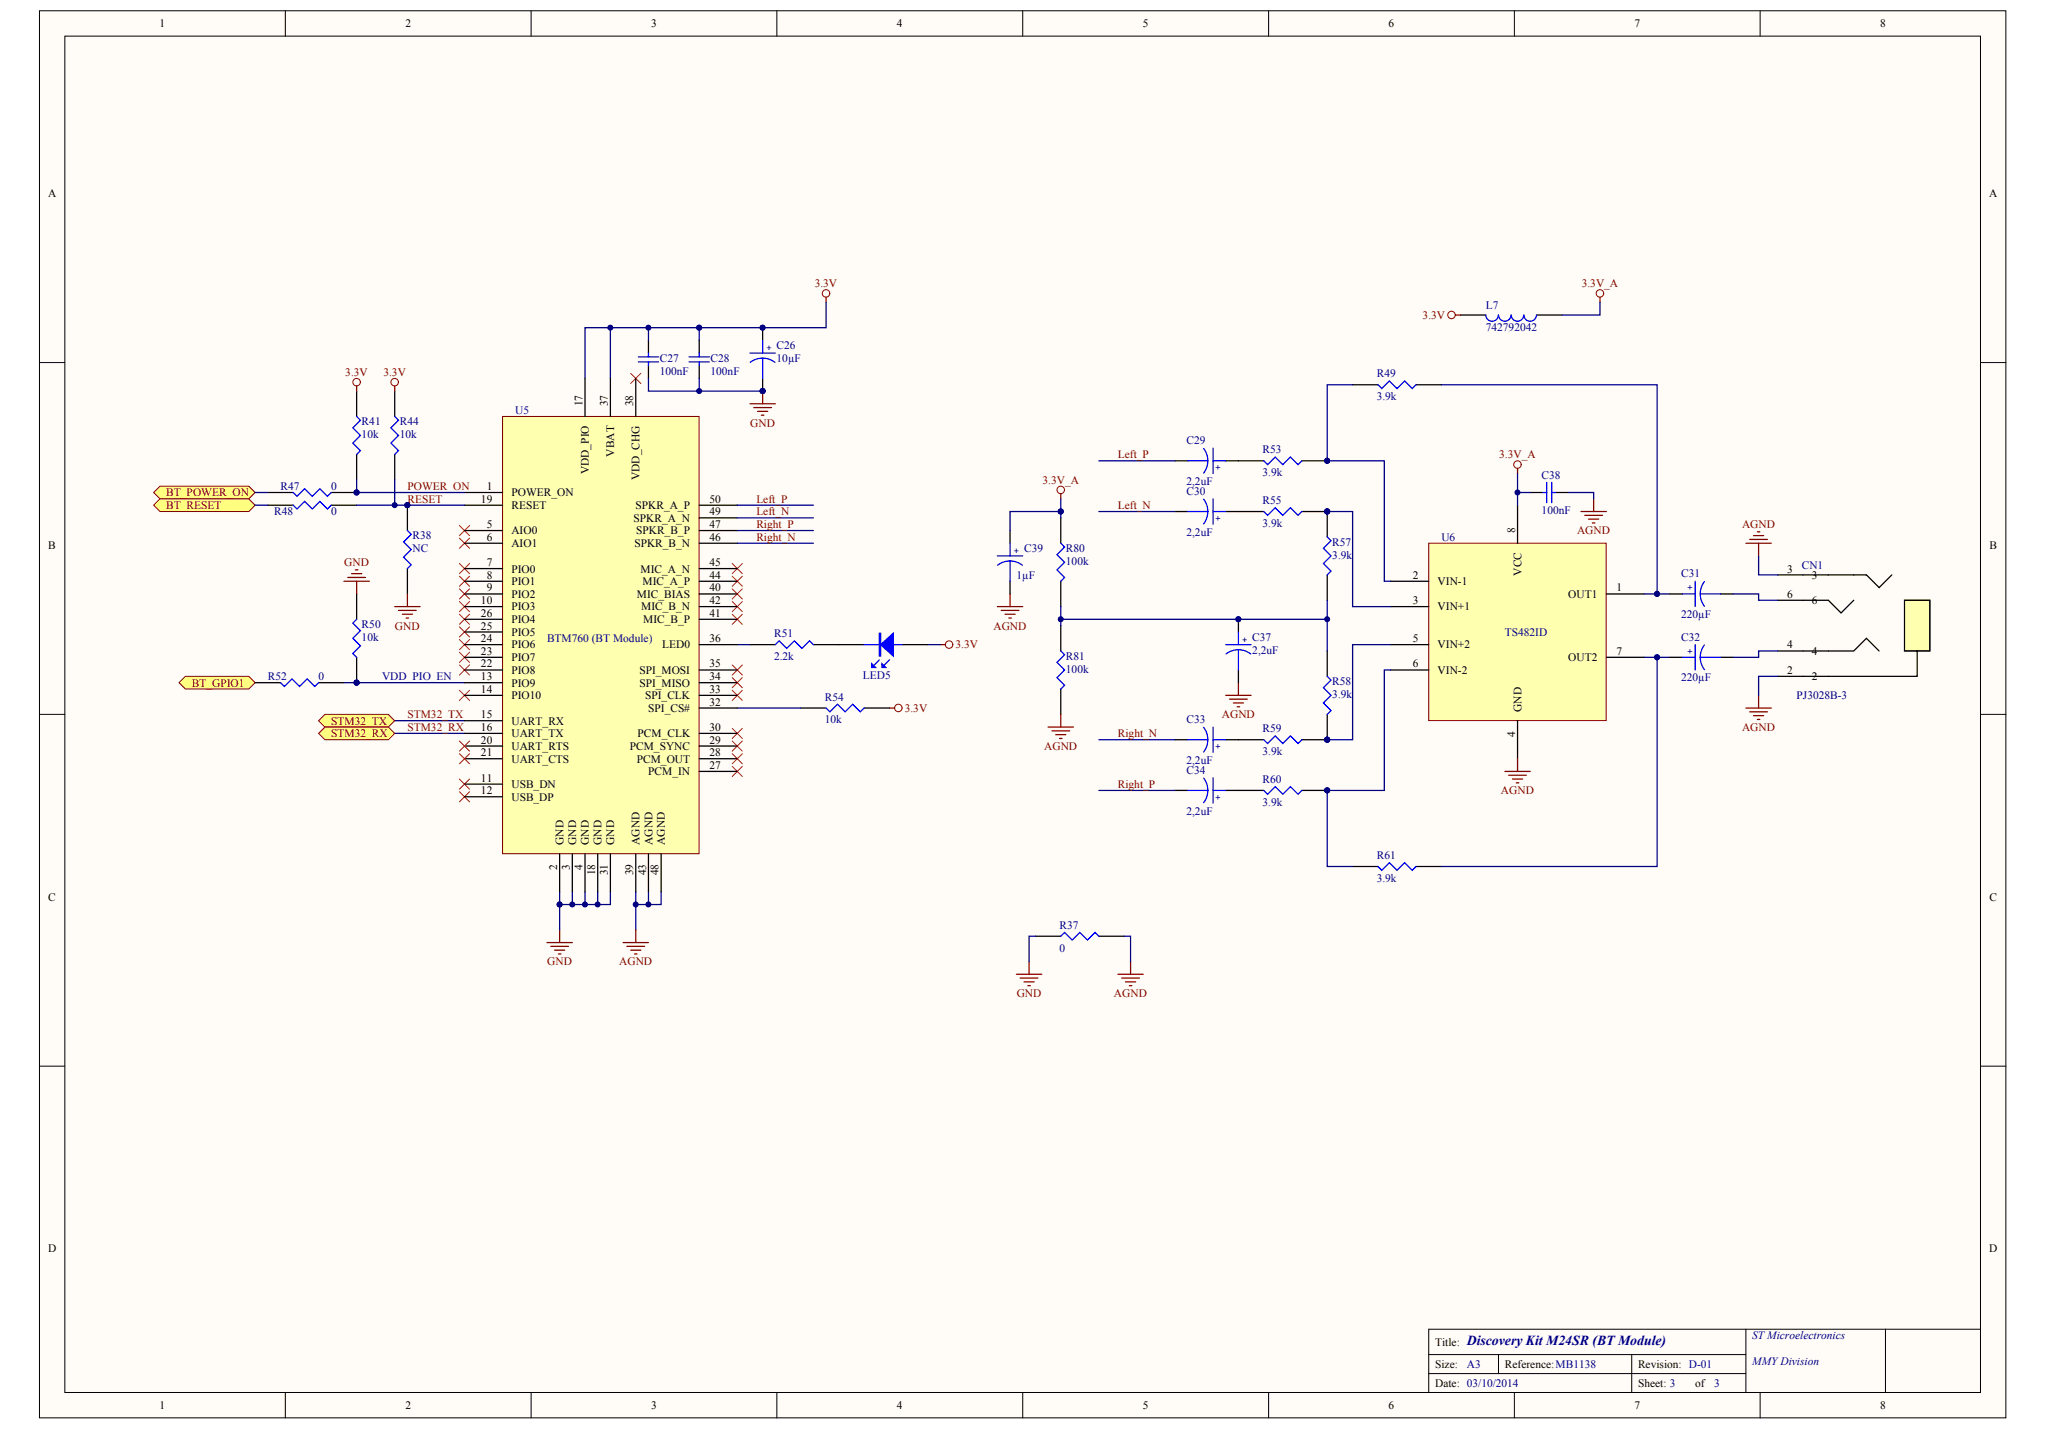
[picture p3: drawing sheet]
<svg xmlns="http://www.w3.org/2000/svg" width="289mm" height="202mm" viewBox="0 0 289 202" stroke-linecap="round" stroke-linejoin="round" font-family="sans-serif">
<defs><g id="words">
<text font-size="1.9" fill="#000080" x="206.9" y="189.8">Discovery Kit M24SR (BT Module)</text>
<g font-size="1.6">
<text x="22.5" y="3.9">1</text>
<text x="57.2" y="3.9">2</text>
<text x="91.9" y="3.9">3</text>
<text x="126.5" y="3.9">4</text>
<text x="161.2" y="3.9">5</text>
<text x="195.9" y="3.9">6</text>
<text x="230.6" y="3.9">7</text>
<text x="265.3" y="3.9">8</text>
<text x="6.8" y="27.8">A</text>
<text x="280.6" y="27.8">A</text>
<text x="82.2" y="57.3" transform="rotate(-90 82.2 57.3)">17</text>
<text x="85.8" y="57.3" transform="rotate(-90 85.8 57.3)">37</text>
<text x="89.3" y="57.3" transform="rotate(-90 89.3 57.3)">38</text>
<text x="86.7" y="64.4" transform="rotate(-90 86.7 64.4)">VBAT</text>
<text x="67.9" y="70.9">19</text>
<text x="68.7" y="69.1">1</text>
<text x="72.2" y="70">POWER_ON</text>
<text x="72.2" y="71.8">RESET</text>
<text x="83.1" y="66.9" transform="rotate(-90 83.1 66.9)">VDD_PIO</text>
<text x="89.7" y="71.8">SPKR_A_P</text>
<text x="90.2" y="67.7" transform="rotate(-90 90.2 67.7)">VDD_CHG</text>
<text x="100.1" y="70.9">50</text>
<text x="6.8" y="77.4">B</text>
<text x="68.7" y="74.5">5</text>
<text x="68.7" y="76.3">6</text>
<text x="72.2" y="75.4">AIO0</text>
<text x="72.2" y="77.2">AIO1</text>
<text x="89.4" y="73.6">SPKR_A_N</text>
<text x="89.5" y="77.2">SPKR_B_N</text>
<text x="89.7" y="75.4">SPKR_B_P</text>
<text x="100.1" y="76.3">46</text>
<text x="100.1" y="74.5">47</text>
<text x="100.1" y="72.7">49</text>
<text x="213.7" y="75.2" transform="rotate(-90 213.7 75.2)">8</text>
<text x="280.7" y="77.4">B</text>
<text x="68.7" y="79.8">7</text>
<text x="68.7" y="81.6">8</text>
<text x="68.7" y="83.4">9</text>
<text x="72.2" y="80.8">PIO0</text>
<text x="72.2" y="82.5">PIO1</text>
<text x="90.4" y="80.8">MIC_A_N</text>
<text x="90.7" y="82.5">MIC_A_P</text>
<text x="100.1" y="83.4">40</text>
<text x="100.1" y="81.6">44</text>
<text x="100.1" y="79.8">45</text>
<text x="199.3" y="81.6">2</text>
<text x="202.8" y="82.5">VIN-1</text>
<text x="214.6" y="81.2" transform="rotate(-90 214.6 81.2)">VCC</text>
<text x="228.1" y="83.4">1</text>
<text x="252.1" y="80.8">3</text>
<text x="255.6" y="81.6">3</text>
<text x="67.9" y="85.2">10</text>
<text x="67.9" y="88.8">25</text>
<text x="67.9" y="87">26</text>
<text x="72.2" y="84.3">PIO2</text>
<text x="72.2" y="86.1">PIO3</text>
<text x="72.2" y="89.7">PIO5</text>
<text x="72.2" y="87.9">PIO4</text>
<text x="89.9" y="84.3">MIC_BIAS</text>
<text x="90.5" y="86.1">MIC_B_N</text>
<text x="90.7" y="87.9">MIC_B_P</text>
<text x="100.1" y="87">41</text>
<text x="100.1" y="85.2">42</text>
<text x="199.3" y="85.2">3</text>
<text x="202.8" y="86.1">VIN+1</text>
<text x="221.2" y="84.3">OUT1</text>
<text x="252.1" y="84.3">6</text>
<text x="255.6" y="85.2">6</text>
<text x="67.9" y="96">13</text>
<text x="67.9" y="94.2">22</text>
<text x="67.9" y="92.4">23</text>
<text x="67.9" y="90.6">24</text>
<text x="72.2" y="95">PIO8</text>
<text x="72.2" y="93.3">PIO7</text>
<text x="72.2" y="91.5">PIO6</text>
<text x="90.2" y="95">SPI_MOSI</text>
<text x="93.4" y="91.5">LED0</text>
<text x="100.1" y="96">34</text>
<text x="100.1" y="94.2">35</text>
<text x="100.1" y="90.6">36</text>
<text x="199.3" y="90.6">5</text>
<text x="199.3" y="94.2">6</text>
<text x="202.8" y="91.5">VIN+2</text>
<text x="202.8" y="95">VIN-2</text>
<text x="221.2" y="93.3">OUT2</text>
<text x="228.1" y="92.4">7</text>
<text x="252.1" y="91.5">4</text>
<text x="252.1" y="95">2</text>
<text x="255.6" y="92.4">4</text>
<text x="255.6" y="96">2</text>
<text x="67.9" y="97.7">14</text>
<text x="67.9" y="101.3">15</text>
<text x="72.2" y="96.8">PIO9</text>
<text x="72.2" y="98.6">PIO10</text>
<text x="90.2" y="96.8">SPI_MISO</text>
<text x="91" y="98.6">SPI_CLK</text>
<text x="91.5" y="100.4">SPI_CS#</text>
<text x="100.1" y="99.5">32</text>
<text x="100.1" y="97.7">33</text>
<text x="214.6" y="100.4" transform="rotate(-90 214.6 100.4)">GND</text>
<text x="67.9" y="103.1">16</text>
<text x="67.9" y="104.9">20</text>
<text x="67.9" y="106.7">21</text>
<text x="72.2" y="102.2">UART_RX</text>
<text x="72.2" y="104">UART_TX</text>
<text x="72.2" y="105.8">UART_RTS</text>
<text x="72.2" y="107.6">UART_CTS</text>
<text x="88.9" y="105.8">PCM_SYNC</text>
<text x="89.9" y="107.6">PCM_OUT</text>
<text x="89.9" y="104">PCM_CLK</text>
<text x="100.1" y="106.7">28</text>
<text x="100.1" y="104.9">29</text>
<text x="100.1" y="103.1">30</text>
<text x="213.7" y="103.9" transform="rotate(-90 213.7 103.9)">4</text>
<text x="67.9" y="110.3">11</text>
<text x="67.9" y="112">12</text>
<text x="72.2" y="111.2">USB_DN</text>
<text x="72.2" y="112.9">USB_DP</text>
<text x="91.5" y="109.4">PCM_IN</text>
<text x="100.1" y="108.5">27</text>
<text x="79.5" y="119.2" transform="rotate(-90 79.5 119.2)">GND</text>
<text x="81.3" y="119.2" transform="rotate(-90 81.3 119.2)">GND</text>
<text x="83.1" y="119.2" transform="rotate(-90 83.1 119.2)">GND</text>
<text x="84.9" y="119.2" transform="rotate(-90 84.9 119.2)">GND</text>
<text x="86.7" y="119.2" transform="rotate(-90 86.7 119.2)">GND</text>
<text x="90.2" y="119.2" transform="rotate(-90 90.2 119.2)">AGND</text>
<text x="92" y="119.2" transform="rotate(-90 92 119.2)">AGND</text>
<text x="93.8" y="119.2" transform="rotate(-90 93.8 119.2)">AGND</text>
<text x="78.6" y="122.7" transform="rotate(-90 78.6 122.7)">2</text>
<text x="80.4" y="122.7" transform="rotate(-90 80.4 122.7)">3</text>
<text x="82.2" y="122.7" transform="rotate(-90 82.2 122.7)">4</text>
<text x="84" y="123.5" transform="rotate(-90 84 123.5)">18</text>
<text x="85.8" y="123.5" transform="rotate(-90 85.8 123.5)">31</text>
<text x="89.3" y="123.5" transform="rotate(-90 89.3 123.5)">39</text>
<text x="91.1" y="123.5" transform="rotate(-90 91.1 123.5)">43</text>
<text x="92.9" y="123.5" transform="rotate(-90 92.9 123.5)">48</text>
<text x="6.8" y="127">C</text>
<text x="280.7" y="127">C</text>
<text x="6.8" y="176.7">D</text>
<text x="280.6" y="176.7">D</text>
<text x="202.5" y="189.8">Title:</text>
<text x="202.5" y="192.9">Size:</text>
<text x="202.5" y="195.6">Date: 03/10/2014</text>
<text x="212.3" y="192.9">Reference:MB1138</text>
<text x="231.1" y="195.6">Sheet: 3</text>
<text x="231.1" y="192.9">Revision: D-01</text>
<text x="239.2" y="195.6">of</text>
<text x="22.5" y="198.8">1</text>
<text x="57.2" y="198.8">2</text>
<text x="91.9" y="198.8">3</text>
<text x="126.5" y="198.8">4</text>
<text x="161.2" y="198.8">5</text>
<text x="195.9" y="198.8">6</text>
<text x="230.6" y="198.8">7</text>
<text x="265.3" y="198.8">8</text>
</g>
<g font-size="1.6" fill="#800000">
<text x="114.9" y="40.5">3.3V</text>
<text x="223.1" y="40.5">3.3V_A</text>
<text x="200.7" y="45">3.3V</text>
<text x="48.7" y="53">3.3V</text>
<text x="54.1" y="53">3.3V</text>
<text x="105.8" y="60.2">GND</text>
<text x="157.7" y="64.6">Left_P</text>
<text x="211.5" y="64.6">3.3V_A</text>
<text x="23.5" y="70">BT_POWER_ON</text>
<text x="23.5" y="71.8">BT_RESET</text>
<text x="57.5" y="69.1">POWER_ON</text>
<text x="57.5" y="70.9">RESET</text>
<text x="106.7" y="70.9">Left_P</text>
<text x="147.1" y="68.2">3.3V_A</text>
<text x="157.7" y="71.8">Left_N</text>
<text x="106.7" y="72.7">Left_N</text>
<text x="106.7" y="74.5">Right_P</text>
<text x="106.7" y="76.3">Right_N</text>
<text x="222.5" y="75.4">AGND</text>
<text x="245.8" y="74.5">AGND</text>
<text x="48.6" y="79.8">GND</text>
<text x="55.7" y="88.8">GND</text>
<text x="140.2" y="88.8">AGND</text>
<text x="134.8" y="91.5">3.3V</text>
<text x="27.1" y="96.8">BT_GPIO1</text>
<text x="57.5" y="101.3">STM32_TX</text>
<text x="127.6" y="100.4">3.3V</text>
<text x="172.4" y="101.3">AGND</text>
<text x="46.7" y="102.2">STM32_TX</text>
<text x="46.7" y="104">STM32_RX</text>
<text x="57.5" y="103.1">STM32_RX</text>
<text x="147.3" y="105.8">AGND</text>
<text x="157.7" y="104">Right_N</text>
<text x="245.8" y="103.1">AGND</text>
<text x="157.7" y="111.2">Right_P</text>
<text x="211.8" y="112">AGND</text>
<text x="77.2" y="136.2">GND</text>
<text x="87.4" y="136.2">AGND</text>
<text x="143.4" y="140.7">GND</text>
<text x="157.2" y="140.7">AGND</text>
</g>
<g font-size="1.6" fill="#000080">
<text x="209.6" y="46.8">742792042</text>
<text x="209.6" y="43.5">L7</text>
<text x="93.1" y="52.9">100nF</text>
<text x="93.1" y="51.1">C27</text>
<text x="100.2" y="52.9">100nF</text>
<text x="100.2" y="51.1">C28</text>
<text x="109.6" y="51.1">10µF</text>
<text x="109.6" y="49.3">C26</text>
<text x="194.2" y="53.2">R49</text>
<text x="72.7" y="58.4">U5</text>
<text x="194.2" y="56.4">3.9k</text>
<text x="51" y="61.8">10k</text>
<text x="51" y="60">R41</text>
<text x="56.4" y="61.8">10k</text>
<text x="56.4" y="60">R44</text>
<text x="167.4" y="62.7">C29</text>
<text x="178.1" y="64">R53</text>
<text x="39.6" y="69.1">R47</text>
<text x="46.7" y="69.1">0</text>
<text x="167.4" y="68.4">2,2uF</text>
<text x="167.4" y="69.8">C30</text>
<text x="178.1" y="67.2">3.9k</text>
<text x="178.1" y="71.1">R55</text>
<text x="217.5" y="67.5">C38</text>
<text x="38.7" y="72.7">R48</text>
<text x="46.7" y="72.7">0</text>
<text x="58.2" y="77.9">NC</text>
<text x="58.2" y="76.1">R38</text>
<text x="144.5" y="77.9">C39</text>
<text x="150.4" y="77.9">R80</text>
<text x="167.4" y="75.6">2,2uF</text>
<text x="178.1" y="74.3">3.9k</text>
<text x="188" y="77">R57</text>
<text x="203.3" y="76.3">U6</text>
<text x="217.5" y="72.5">100nF</text>
<text x="143.4" y="81.6">1µF</text>
<text x="150.4" y="79.7">100k</text>
<text x="188" y="78.8">3.9k</text>
<text x="237.2" y="81.5">C31</text>
<text x="254.2" y="80.2">CN1</text>
<text x="51" y="88.6">R50</text>
<text x="109.2" y="89.9">R51</text>
<text x="212.3" y="89.7">TS482ID</text>
<text x="237.2" y="87.2">220µF</text>
<text x="37.8" y="96">R52</text>
<text x="44.9" y="96">0</text>
<text x="51" y="90.4">10k</text>
<text x="53.9" y="96">VDD_PIO_EN</text>
<text x="77.2" y="90.6">BTM760 (BT Module)</text>
<text x="109.2" y="93.1">2.2k</text>
<text x="121.7" y="95.8">LED5</text>
<text x="150.4" y="94.9">100k</text>
<text x="150.4" y="93.1">R81</text>
<text x="176.7" y="92.2">2,2uF</text>
<text x="176.7" y="90.4">C37</text>
<text x="237.2" y="90.4">C32</text>
<text x="116.4" y="98.8">R54</text>
<text x="188" y="98.5">3.9k</text>
<text x="188" y="96.7">R58</text>
<text x="237.2" y="96.1">220µF</text>
<text x="253.5" y="98.6">PJ3028B-3</text>
<text x="116.4" y="102">10k</text>
<text x="167.4" y="107.7">2,2uF</text>
<text x="167.4" y="102">C33</text>
<text x="178.1" y="106.5">3.9k</text>
<text x="178.1" y="103.3">R59</text>
<text x="167.4" y="109.2">C34</text>
<text x="178.1" y="113.7">3.9k</text>
<text x="178.1" y="110.4">R60</text>
<text x="167.4" y="114.9">2,2uF</text>
<text x="194.2" y="124.4">3.9k</text>
<text x="194.2" y="121.2">R61</text>
<text x="149.5" y="131">R37</text>
<text x="149.5" y="134.2">0</text>
<text x="247.2" y="189">ST Microelectronics</text>
<text x="206.9" y="192.9">A3</text>
<text x="241.8" y="195.6">3</text>
<text x="247.2" y="192.5">MMY Division</text>
</g>
<g font-size="1.3" fill="#000080">
<text x="108.1" y="49.5">+</text>
<text x="172.3" y="66.3" transform="rotate(-90 172.3 66.3)">+</text>
<text x="172.3" y="73.4" transform="rotate(-90 172.3 73.4)">+</text>
<text x="143" y="78.2">+</text>
<text x="238.9" y="83.2" transform="rotate(-90 238.9 83.2)">+</text>
<text x="175.3" y="90.7">+</text>
<text x="238.9" y="92.2" transform="rotate(-90 238.9 92.2)">+</text>
<text x="172.3" y="105.6" transform="rotate(-90 172.3 105.6)">+</text>
<text x="172.3" y="112.8" transform="rotate(-90 172.3 112.8)">+</text>
</g>
</g></defs>
<g fill="#fffcf8" stroke="#000" stroke-width=".14">
<path d="M5.6 1.5h277.4v198.5h-277.4z"/>
<path d="M9.1 5.1h270.3v191.3h-270.3z"/>
</g>
<g fill="none" stroke="#000" stroke-width=".14">
<path d="M40.3 1.5v3.6M74.9 1.5v3.6M109.6 1.5v3.6M144.3 1.5v3.6M179 1.5v3.6M213.6 1.5v3.6M248.3 1.5v3.6M5.6 51.1h3.5M279.4 51.1h3.6M5.6 100.8h3.5M279.4 100.8h3.6M5.6 150.4h3.5"/>
<path d="M279.4 150.4h3.6M40.3 196.4v3.6M74.9 196.4v3.6M109.6 196.4v3.6M144.3 196.4v3.6M179 196.4v3.6M201.6 191.1h44.7M201.6 193.8h44.7M211.4 191.1v2.7M213.6 196.4v3.6M230.2 191.1v5.3M246.3 187.5v8.9"/>
<path d="M248.3 196.4v3.6M266 187.5h-64.4v8.9M279.4 187.5h-13.4v8.9"/>
</g>
<path d="M91.5 46.2v1.8M55.7 101.7h9.8M55.7 103.5h9.8M80.7 125.8v1.8M82.5 125.8v1.8M84.3 125.8v1.8M86.1 125.8v1.8h-7.1v3.6M89.7 125.8v5.4M91.5 125.8v1.8M93.3 125.8v1.8h-3.6" fill="none" stroke="#000080" stroke-width=".18"/>
<g fill="#000080" stroke="#000080" stroke-width=".14">
<circle cx="80.7" cy="127.6" r=".35"/>
<circle cx="82.5" cy="127.6" r=".35"/>
<circle cx="84.3" cy="127.6" r=".35"/>
<circle cx="91.5" cy="127.6" r=".35"/>
<circle cx="89.7" cy="127.6" r=".35"/>
<circle cx="107.6" cy="46.2" r=".35"/>
<circle cx="107.6" cy="55.2" r=".35"/>
<circle cx="78.9" cy="127.6" r=".35"/>
<circle cx="91.5" cy="46.2" r=".35"/>
</g>
<g fill="none" stroke="#f00" stroke-width=".14">
<path d="M89 52.7l1.4 1.4M90.4 52.7l-1.4 1.4M64.8 74.1l1.4 1.5M64.8 75.9l1.4 1.4M64.8 79.5l1.4 1.4M66.2 74.1l-1.4 1.5M66.2 75.9l-1.4 1.4M66.2 79.5l-1.4 1.4M103.3 79.5l1.4 1.4M104.7 79.5l-1.4 1.4M64.8 81.3l1.4 1.4M64.8 83.1l1.4 1.4"/>
<path d="M64.8 84.9l1.4 1.4M66.2 81.3l-1.4 1.4M66.2 83.1l-1.4 1.4M66.2 84.9l-1.4 1.4M103.3 93.8l1.4 1.4M103.3 95.6l1.4 1.4M103.3 97.4l1.4 1.4M103.3 81.3l1.4 1.4M103.3 83.1l1.4 1.4M103.3 84.9l1.4 1.4M103.3 86.6l1.4 1.5M104.7 93.8l-1.4 1.4"/>
<path d="M104.7 95.6l-1.4 1.4M104.7 97.4l-1.4 1.4M104.7 81.3l-1.4 1.4M104.7 83.1l-1.4 1.4M104.7 84.9l-1.4 1.4M104.7 86.6l-1.4 1.5M64.8 109.9l1.4 1.4M64.8 111.7l1.4 1.4M66.2 109.9l-1.4 1.4M66.2 111.7l-1.4 1.4M103.3 102.7l1.4 1.5M103.3 104.5l1.4 1.5"/>
<path d="M103.3 106.3l1.4 1.4M103.3 108.1l1.4 1.4M104.7 102.7l-1.4 1.5M104.7 104.5l-1.4 1.5M104.7 106.3l-1.4 1.4M104.7 108.1l-1.4 1.4"/>
</g>
<path d="M50.3 55.2v3.5M91.5 48v1.8M91.5 51.6v1.8M107.6 46.2v1.8M107.6 53.4v1.8M50.3 64.1v3.6M105.8 90.9h3.6M114.8 90.9h3.5" fill="none" stroke="#000" stroke-width=".18"/>
<path d="M50.3 58.7l.6 .6-1.1 1.1 1.1 1-1.1 1.1 1.1 1.1-.6 .5M90.1 50.3h2.8M90.1 51.1h2.8M91.5 49.8v.5M91.5 51.1v.5M105.8 49.8h3.6M107.6 50.5l1.1 .2 .6 .4M107.6 50.5l-.8 .1-1 .5M107.6 48v1.8M107.6 50.5v2.9M109.4 90.9l.5-.5 1.1 1.1 1.1-1.1 1 1.1 1.1-1.1 .6 .5" fill="none" stroke="#00f" stroke-width=".18"/>
<g fill="none" stroke="#800000" stroke-width=".14">
<circle cx="50.3" cy="53.9" r=".53"/>
<circle cx="116.5" cy="41.4" r=".53"/>
<circle cx="133.9" cy="90.9" r=".53"/>
</g>
<g fill="none" stroke="#800000" stroke-width=".18">
<path d="M50.3 54.5v.7M105.8 57h3.6M106.3 57.5h2.5M106.9 58h1.4M107.4 58.6h.4M107.6 55.2v1.8M116.5 41.9v.8M132.6 90.9h.8M77.2 133h3.5M77.7 133.5h2.5M78.2 134h1.5M78.8 134.6h.3"/>
<path d="M79 131.2v1.8M87.9 133h3.6M88.4 133.5h2.5M89 134h1.4M89.5 134.6h.4M89.7 131.2v1.8"/>
</g>
<g fill="#ffff80" stroke="#800000" stroke-width=".14">
<path d="M21.7 69.5l.9-.9h12.5l.9 .9-.9 .9h-12.5z" fill-rule="evenodd"/>
<path d="M44.9 101.7l.9-.9h9l.9 .9-.9 .9h-9z" fill-rule="evenodd"/>
<path d="M44.9 103.5l.9-.9h9l.9 .9-.9 .8h-9z" fill-rule="evenodd"/>
</g>
<path d="M55.7 55.2v3.5M37.8 71.3h3.6M37.8 69.5h3.6M46.7 71.3h3.6M46.7 69.5h3.6M55.7 64.1v3.6M113 99.9h3.5M121.9 99.9h3.6" fill="none" stroke="#000" stroke-width=".18"/>
<path d="M55.7 58.7l.5 .6-1.1 1.1 1.1 1-1.1 1.1 1.1 1.1-.5 .5M41.4 71.3l.5 .5 1.1-1.1 1.1 1.1 1-1.1 1.1 1.1 .5-.5M41.4 69.5l.5 .5 1.1-1.1 1.1 1.1 1-1.1 1.1 1.1 .5-.5M116.5 99.9l.6 .5 1.1-1.1 1 1.1 1.1-1.1 1.1 1.1 .5-.5" fill="none" stroke="#00f" stroke-width=".18"/>
<g fill="#000080" stroke="#000080" stroke-width=".14">
<circle cx="50.3" cy="69.5" r=".35"/>
<circle cx="98.6" cy="46.2" r=".35"/>
<circle cx="86.1" cy="46.2" r=".35"/>
</g>
<path d="M86.1 46.2v7.2M98.6 48v-1.8h-16.1v7.2M36 69.5h1.8M104 99.9h9M104 90.9h1.8M130.9 90.9h1.7" fill="none" stroke="#000080" stroke-width=".18"/>
<path d="M64.8 86.6l1.4 1.5M64.8 88.4l1.4 1.5M64.8 90.2l1.4 1.5M64.8 92l1.4 1.4M64.8 93.8l1.4 1.4M66.2 86.6l-1.4 1.5M66.2 88.4l-1.4 1.5M66.2 90.2l-1.4 1.5M66.2 92l-1.4 1.4M66.2 93.8l-1.4 1.4" fill="none" stroke="#f00" stroke-width=".14"/>
<circle cx="126.7" cy="99.9" r=".53" fill="none" stroke="#800000" stroke-width=".14"/>
<path d="M125.5 99.9h.7" fill="none" stroke="#800000" stroke-width=".18"/>
<path d="M25.3 96.3l.9-.9h8.9l.9 .9-.9 .9h-8.9z" fill-rule="evenodd" fill="#ffff80" stroke="#800000" stroke-width=".14"/>
<path d="M64.8 97.4l1.4 1.4M66.2 97.4l-1.4 1.4" fill="none" stroke="#f00" stroke-width=".14"/>
<path d="M98.6 48v1.8M98.6 51.6v1.8M36 96.3h3.6M44.9 96.3h3.6M50.3 83.8v3.6M50.3 92.7v3.6" fill="none" stroke="#000" stroke-width=".18"/>
<g fill="#000080" stroke="#000080" stroke-width=".14">
<circle cx="50.3" cy="96.3" r=".35"/>
<circle cx="98.6" cy="46.2" r=".35"/>
<circle cx="98.6" cy="55.2" r=".35"/>
<circle cx="107.6" cy="55.2" r=".35"/>
<circle cx="78.9" cy="127.6" r=".35"/>
</g>
<path d="M97.2 50.3h2.9M97.2 51.1h2.9M98.6 49.8v.5M98.6 51.1v.5M39.6 96.3l.5 .5 1.1-1 1.1 1 1-1 1.1 1 .5-.5M50.3 87.4l-.5 .5 1.1 1.1-1.1 1 1.1 1.1-1.1 1.1 .5 .5" fill="none" stroke="#00f" stroke-width=".18"/>
<path d="M48.5 82h3.6M49.1 81.5h2.5M49.6 80.9h1.4M50.1 80.4h.4M50.3 82v1.8" fill="none" stroke="#800000" stroke-width=".18"/>
<path d="M91.5 53.4v1.8h16.1M98.6 53.4v1.8M116.5 42.7v3.5h-17.9M50.3 96.3h15.2M79 125.8v1.8" fill="none" stroke="#000080" stroke-width=".18"/>
<path d="M70.9 58.7h27.7v61.7h-27.7z" fill="#ffffb0" stroke="#800000" stroke-width=".14"/>
<g fill="none" stroke="#000" stroke-width=".18">
<path d="M82.5 53.4v5.3M86.1 53.4v5.3M89.7 53.4v5.3M65.5 69.5h5.4M65.5 74.8h5.4M65.5 76.6h5.4M65.5 71.3h5.4M98.6 74.8h5.4M98.6 76.6h5.4M98.6 71.3h5.4M98.6 73.1h5.4M65.5 80.2h5.4"/>
<path d="M65.5 82h5.4M65.5 83.8h5.4M65.5 85.6h5.4M65.5 96.3h5.4M65.5 98.1h5.4M65.5 94.5h5.4M65.5 92.7h5.4M65.5 90.9h5.4M65.5 89.1h5.4M65.5 87.4h5.4M98.6 80.2h5.4M98.6 82h5.4"/>
<path d="M98.6 83.8h5.4M98.6 85.6h5.4M98.6 96.3h5.4M98.6 98.1h5.4M98.6 94.5h5.4M98.6 90.9h5.4M98.6 87.4h5.4M98.6 99.9h5.4M65.5 110.6h5.4M65.5 112.4h5.4M65.5 101.7h5.4M65.5 103.5h5.4"/>
<path d="M65.5 105.2h5.4M65.5 107h5.4M98.6 103.5h5.4M98.6 105.2h5.4M98.6 107h5.4M98.6 108.8h5.4M79 120.4v5.4M80.7 120.4v5.4M82.5 120.4v5.4M84.3 120.4v5.4M86.1 120.4v5.4M89.7 120.4v5.4"/>
<path d="M91.5 120.4v5.4M93.3 120.4v5.4"/>
</g>
<path d="M268.7 84.7h3.5v7.1h-3.5z" fill="#ffffb0" stroke="#800000" stroke-width=".14"/>
<g fill="none" stroke="#000" stroke-width=".18">
<path d="M190.8 54.3h3.6M199.8 54.3h3.5M165.8 65h1.8M165.8 72.2h1.8M172.9 65h5.4M172.9 72.2h5.4M183.7 65h3.5M183.7 72.2h3.5v3.5M187.2 81.1v3.6M187.2 91.8v3.6M235.6 83.8h1.8M235.6 92.7h1.8"/>
<path d="M242.7 83.8h1.8M242.7 92.7h1.8M250.8 81.1h12.5l1.8 1.8 1.8-1.8M250.8 84.7h7.1l1.8 1.8 1.8-1.8M250.8 91.8h10.7l1.8-1.8 1.8 1.8M270.5 91.8h1.8v-7.1h-3.6v7.1h1.8v3.6h-19.7M165.8 111.5h1.8M165.8 104.3h1.8M172.9 111.5h5.4M172.9 104.3h5.4M183.7 111.5h3.5M187.2 100.8v3.5h-3.5"/>
<path d="M190.8 122.2h3.6M199.8 122.2h3.5"/>
</g>
<path d="M203.3 54.3h30.5v29.5h1.8M104 76.6h10.8M104 74.8h10.8M104 73.1h10.8M104 71.3h10.8M155 72.2h10.8M155 65h10.8M187.2 84.7v7.1M235.6 92.7h-1.8v29.5h-30.5M155 104.3h10.8M155 111.5h10.8" fill="none" stroke="#000080" stroke-width=".18"/>
<g fill="none" stroke="#00f" stroke-width=".18">
<path d="M194.4 54.3l.5 .5 1.1-1.1 1.1 1.1 1.1-1.1 1 1.1 .6-.5M167.6 65h2.8M167.6 72.2h2.8M169.8 63.3a2.85 2.85 0 0 1 0 3.4M169.8 70.4a2.85 2.85 0 0 1 0 3.5M171.1 65h1.8M171.1 63.2v3.6M171.1 70.4v3.5M171.1 72.2h1.8M178.3 65l.5 .5 1.1-1 1.1 1 1-1 1.1 1 .6-.5M178.3 72.2l.5 .5 1.1-1.1 1.1 1.1 1-1.1 1.1 1.1 .6-.5M187.2 75.7l.6 .6-1.1 1 1.1 1.1-1.1 1.1 1.1 1.1-.6 .5"/>
<path d="M187.2 95.4l.6 .5-1.1 1.1 1.1 1.1-1.1 1.1 1.1 1-.6 .6M237.4 83.8h1.7M237.4 92.7h1.7M239.1 82v3.6M239.1 90.9v3.6M239.9 83.8l.2 1.1 .4 .6M239.9 92.7l.2 1.1 .4 .7M239.9 83.8h2.8M239.9 92.7h2.8M240.5 82l-.4 .7-.2 1.1M240.5 91l-.4 .6-.2 1.1M167.6 111.5h2.8"/>
<path d="M167.6 104.3h2.8M169.8 109.8a2.85 2.85 0 0 1 0 3.4M169.8 102.6a2.85 2.85 0 0 1 0 3.5M171.1 102.6v3.5M171.1 109.7v3.6M171.1 111.5h1.8M171.1 104.3h1.8M178.3 111.5l.5 .5 1.1-1 1.1 1 1-1 1.1 1 .6-.5M178.3 104.3l.5 .6 1.1-1.1 1.1 1.1 1-1.1 1.1 1.1 .6-.6M194.4 122.2l.5 .6 1.1-1.1 1.1 1.1 1.1-1.1 1 1.1 .6-.6"/>
</g>
<g fill="#000080" stroke="#000080" stroke-width=".14">
<circle cx="187.2" cy="65" r=".35"/>
<circle cx="187.2" cy="72.1" r=".35"/>
<circle cx="233.8" cy="83.8" r=".35"/>
<circle cx="187.2" cy="111.5" r=".35"/>
<circle cx="187.2" cy="104.3" r=".35"/>
<circle cx="233.8" cy="92.7" r=".35"/>
</g>
<path d="M201.6 76.6h25v25h-25z" fill="#ffffb0" stroke="#800000" stroke-width=".14"/>
<g fill="none" stroke="#000" stroke-width=".18">
<path d="M149.7 73.1v3.5M214.1 71.3v5.3M215.9 69.5h1.8M219.5 69.5h1.7M118.3 90.9h3.6M127.3 90.9h3.6M149.7 82v3.6M149.7 88.3v3.5M149.7 97.2v3.6M196.2 82h5.4M196.2 85.6h5.4M196.2 90.9h5.4"/>
<path d="M196.2 94.5h5.4M226.6 83.8h5.4M226.6 92.7h5.4M214.1 101.7v5.3"/>
</g>
<path d="M190.8 54.3h-3.6v10.7h8.1v17h.9M187.2 72.2h3.6v13.4h5.4M149.7 85.6v2.7M149.7 87.4h37.5M196.2 90.9h-5.4v13.4h-3.6M196.2 94.5h-.9v17h-8.1v10.7h3.6M232 92.7h1.8M232 83.8h1.8" fill="none" stroke="#000080" stroke-width=".18"/>
<g fill="#000080" stroke="#000080" stroke-width=".14">
<circle cx="233.8" cy="92.7" r=".35"/>
<circle cx="233.8" cy="83.8" r=".35"/>
<circle cx="187.2" cy="72.1" r=".35"/>
<circle cx="187.2" cy="65" r=".35"/>
<circle cx="187.2" cy="104.3" r=".35"/>
<circle cx="187.2" cy="111.5" r=".35"/>
<circle cx="149.6" cy="87.3" r=".35"/>
<circle cx="187.2" cy="87.3" r=".35"/>
</g>
<g fill="none" stroke="#800000" stroke-width=".14">
<circle cx="149.6" cy="69.1" r=".53"/>
<circle cx="214.1" cy="65.5" r=".53"/>
</g>
<g fill="none" stroke="#800000" stroke-width=".18">
<path d="M149.7 69.7v.7M214.1 66.1v.7M172.9 98.1h3.6M173.5 98.6h2.5M174 99.2h1.4M174.5 99.7h.4M174.7 96.3v1.8M147.9 102.6h3.5M148.4 103.1h2.5M148.9 103.6h1.5M149.5 104.2h.3M149.7 100.8v1.8"/>
<path d="M212.3 108.8h3.6M212.8 109.4h2.5M213.4 109.9h1.4M213.9 110.4h.4M214.1 107v1.8"/>
</g>
<path d="M149.7 76.6l.5 .6-1.1 1 1.1 1.1-1.1 1.1 1.1 1.1-.5 .5M217.7 69.5h.5M218.2 68v2.9M218.9 68v2.9M218.9 69.5h.6M121.9 90.9h5.4M124.1 93.1l-.8 .7M125.5 93.1l-.7 .7M149.7 91.8l.5 .6-1.1 1 1.1 1.1-1.1 1.1 1.1 1.1-.5 .5" fill="none" stroke="#00f" stroke-width=".18"/>
<g fill="#00f" stroke="#00f" stroke-width=".18">
<path d="M124.2 90.9l1.8-1.6v3.2z"/>
<path d="M123 93.6l.5 .6h-.5z"/>
<path d="M124.4 93.6l.6 .6h-.6z"/>
<path d="M124.1 89.3h.1v3.2h-.1z" fill-rule="evenodd"/>
</g>
<path d="M21.7 71.3l.9-.9h12.5l.9 .9-.9 .9h-12.5z" fill-rule="evenodd" fill="#ffff80" stroke="#800000" stroke-width=".14"/>
<g fill="none" stroke="#000080" stroke-width=".18">
<path d="M225.7 42.7v1.7h-5.3M36 71.3h1.8M50.3 67.7v1.8h15.2M50.3 71.3h15.2M55.7 67.7v3.6M149.7 72.2h-7.2v2.6M149.7 70.4v2.7M214.1 66.8v4.5M214.1 69.5h1.8M221.2 69.5h3.6v.9M248.1 78.4v2.7h2.7M48.5 96.3h1.8"/>
<path d="M244.5 83.8h3.6v.9h2.7M250.8 95.4h-2.7v2.7M250.8 91.8h-2.7v.9h-3.6M146.1 132.1h-.9v3.5M158.6 132.1h.9v3.5"/>
</g>
<g fill="#000080" stroke="#000080" stroke-width=".14">
<circle cx="50.3" cy="69.5" r=".35"/>
<circle cx="57.5" cy="71.3" r=".35"/>
<circle cx="55.7" cy="71.3" r=".35"/>
<circle cx="214.1" cy="69.5" r=".35"/>
<circle cx="174.7" cy="87.3" r=".35"/>
<circle cx="50.3" cy="96.3" r=".35"/>
<circle cx="149.6" cy="72.1" r=".35"/>
</g>
<g fill="none" stroke="#800000" stroke-width=".14">
<circle cx="55.7" cy="53.9" r=".53"/>
<circle cx="204.8" cy="44.4" r=".53"/>
<circle cx="225.7" cy="41.4" r=".53"/>
</g>
<g fill="none" stroke="#800000" stroke-width=".18">
<path d="M55.7 54.5v.7M205.3 44.4h.7M225.7 41.9v.8M223 72.2h3.6M223.6 72.7h2.5M224.1 73.2h1.4M224.6 73.8h.4M224.8 70.4v1.8M246.3 76.6h3.6M246.8 76.1h2.5M247.4 75.6h1.4M247.9 75h.4"/>
<path d="M248.1 76.6v1.8M55.7 85.6h3.6M56.2 86.1h2.5M56.8 86.6h1.4M57.3 87.2h.4M57.5 83.8v1.8M140.7 85.6h3.6M141.2 86.1h2.5M141.8 86.6h1.4M142.3 87.2h.4M142.5 83.8v1.8M246.3 99.9h3.6"/>
<path d="M248.1 98.1v1.8M246.8 100.4h2.5M247.4 100.9h1.4M247.9 101.5h.4M143.4 137.4h3.6M143.9 138h2.5M144.5 138.5h1.4M145 139h.4M145.2 135.6v1.8M157.7 137.4h3.6M158.2 138h2.6M158.8 138.5h1.4"/>
<path d="M159.3 139h.4M159.5 135.6v1.8"/>
</g>
<path d="M206 44.4h3.6M216.8 44.4h3.6M57.5 71.3v3.5M142.5 74.8v1.8M57.5 80.2v3.6M142.5 82v1.8M174.7 87.4v1.7M174.7 94.5v1.8M146.1 132.1h3.6M155 132.1h3.6" fill="none" stroke="#000" stroke-width=".18"/>
<g fill="none" stroke="#00f" stroke-width=".18">
<path d="M213.2 44.4a.89 .89 0 0 1-.9 .9 .89 .89 0 0 1-.9-.9 .9 .9 0 0 1-.9 .9 .9 .9 0 0 1-.9-.9M215 44.4a.89 .89 0 0 1-.9 .9 .89 .89 0 0 1-.9-.9M216.8 44.4a.89 .89 0 0 1-.9 .9 .89 .89 0 0 1-.9-.9M57.5 74.8l.5 .6-1.1 1 1.1 1.1-1.1 1.1 1.1 1.1-.5 .5M140.7 78.4h3.6M142.5 79.1l1.1 .3 .6 .3M142.5 79.1l-.8 .1-1 .5M142.5 76.6v1.8M142.5 79.1v2.9M172.9 90.9h3.6M174.7 91.7l1.1 .2 .7 .4M174.7 91.7l-1.1 .2-.6 .3"/>
<path d="M174.7 89.1v1.8M174.7 91.7v2.8M149.7 132.1l.5-.6 1.1 1.1 1-1.1 1.1 1.1 1.1-1.1 .5 .6"/>
</g>
<path d="M64.8 104.5l1.4 1.5M64.8 106.3l1.4 1.4M66.2 104.5l-1.4 1.5M66.2 106.3l-1.4 1.4" fill="none" stroke="#f00" stroke-width=".14"/>
<use href="#words"/>
</svg>
